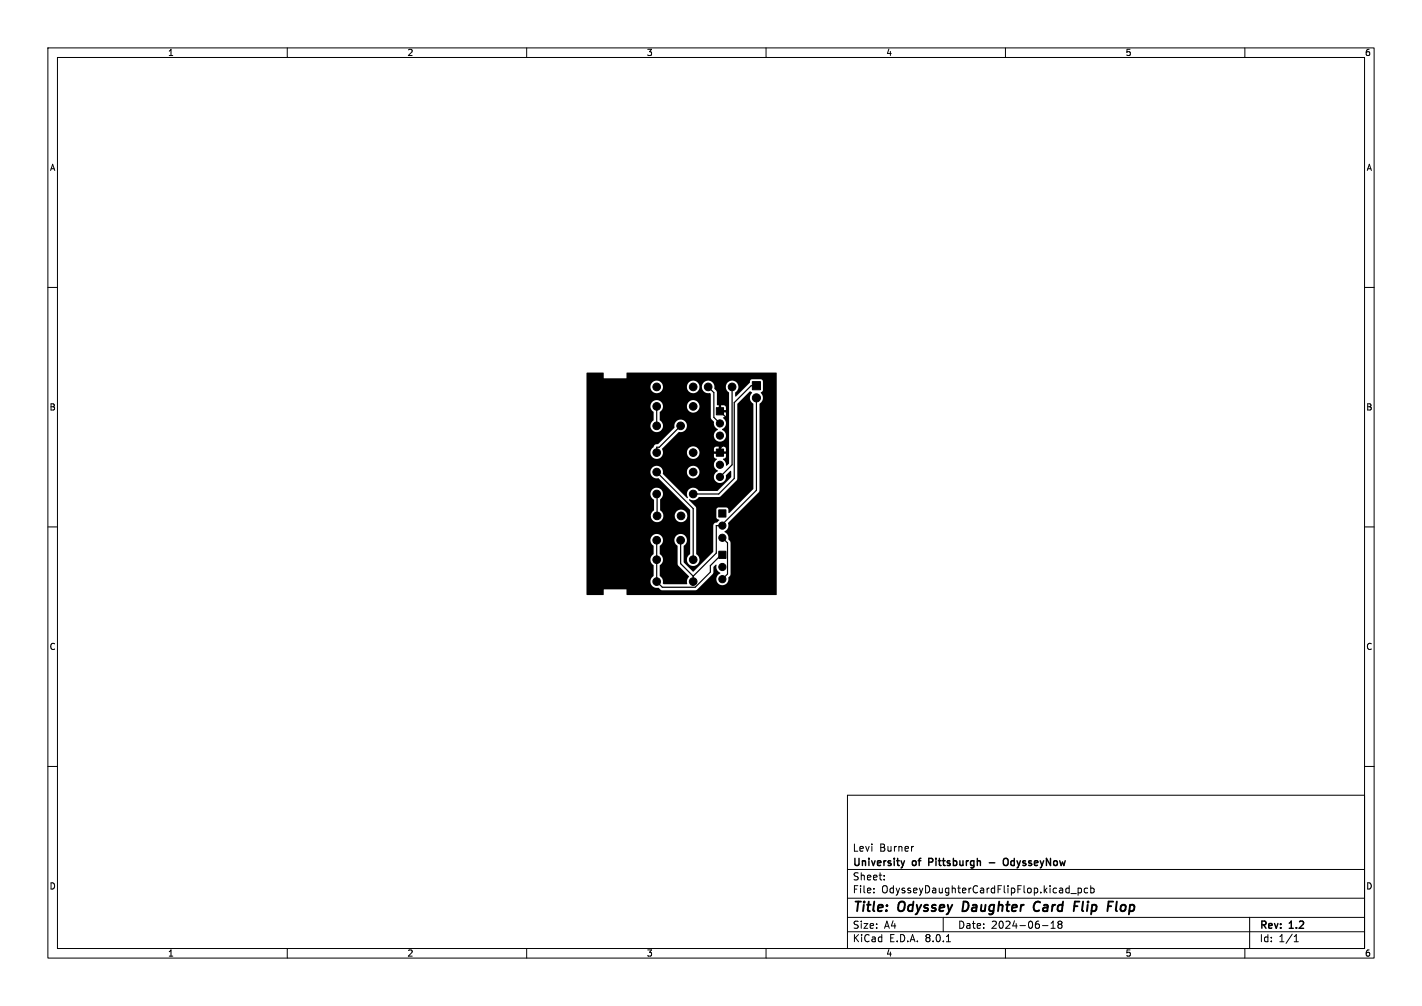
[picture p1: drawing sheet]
<svg xmlns="http://www.w3.org/2000/svg" width="297mm" height="210mm" viewBox="0 0 297 210" stroke-linecap="round" stroke-linejoin="round" font-family="sans-serif">
<defs><g id="words">
<g font-size="2.8">
<text x="178" y="190.9">Title:</text>
<text x="187.7" y="190.9">Odyssey</text>
<text x="201.9" y="190.9">Daughter</text>
<text x="217.5" y="190.9">Card</text>
<text x="226.7" y="190.9">Flip</text>
<text x="234.6" y="190.9">Flop</text>
</g>
<g font-size="2.1">
<text x="178" y="178">Levi</text>
<text x="183.7" y="178">Burner</text>
<text x="178" y="184">Sheet:</text>
<text x="178" y="181.2">University</text>
<text x="190.7" y="181.2">of</text>
<text x="194.6" y="181.2">Pittsburgh</text>
<text x="211.5" y="181.2">OdysseyNow</text>
<text x="178" y="186.7">File:</text>
<text x="184.1" y="186.7">OdysseyDaughterCardFlipFlop.kicad_pcb</text>
<text x="178" y="196.9">KiCad</text>
<text x="178" y="194.1">Size:</text>
<text x="184.7" y="194.1">A4</text>
<text x="185.7" y="196.9">E.D.A.</text>
<text x="193.3" y="196.9">8.0.1</text>
<text x="200" y="194.1">Date:</text>
<text x="207" y="194.1">2024-06-18</text>
<text x="263" y="194.3">Rev:</text>
<text x="263" y="196.9">Id:</text>
<text x="267.1" y="196.9">1/1</text>
<text x="269.4" y="194.3">1.2</text>
</g>
<g font-size="1.8">
<text x="35" y="11.9">1</text>
<text x="85" y="11.9">2</text>
<text x="135" y="11.9">3</text>
<text x="185" y="11.9">4</text>
<text x="235" y="11.9">5</text>
<text x="285" y="11.9">6</text>
<text x="10.3" y="35.9">A</text>
<text x="285.4" y="35.9">A</text>
<text x="10.3" y="85.9">B</text>
<text x="285.3" y="85.9">B</text>
<text x="10.3" y="135.9">C</text>
<text x="285.3" y="135.9">C</text>
<text x="10.3" y="185.9">D</text>
<text x="285.3" y="185.9">D</text>
<text x="35" y="199.9">1</text>
<text x="85" y="199.9">2</text>
<text x="135" y="199.9">3</text>
<text x="185" y="199.9">4</text>
<text x="235" y="199.9">5</text>
<text x="285" y="199.9">6</text>
</g>
</g></defs>
<g fill="none" stroke="#000" stroke-width=".21">
<path d="M10 10h277v190h-277zM12 12h273v186h-273zM60 10v2M110 10v2M160 10v2M210 10v2M260 10v2M10 60h2M285 60h2M10 110h2M285 110h2M10 160h2"/>
<path d="M285 160h2M177 166h108v32h-108zM190.8 176.7l-.3 .1M60 198v2M110 198v2M160 198v2M177 194.5h108M177 191.5h108M177 187.5h108M177 181.5h108M182.5 186.3v.1M182.5 185.5v.1"/>
<path d="M184.7 183.6v.1M184.7 182.8v.1M197 191.5v3M197.7 196.6h.8M210 198v2M217.7 193.2h1.2M219.5 193.8h.9M219.5 192.7l.5-.4v1.5M221.2 192.9l-.2 .3v.3l.2 .3 .5-.1 .1-.2-.1-.4-.2-.2M221.2 192.9l-.2-.2 .2-.4 .5 .1 .1 .2-.3 .3M221.2 192.9h.3M223.7 186.5h1.1"/>
<path d="M225.2 185.4v1.5M225.2 185.5l.4-.1 .3 .3-.2 .6h-.5M227.2 185.5l-.5-.1-.2 .3 .1 .6h.6M227.8 185.5l.4-.1 .3 .3-.1 .6h-.6M227.8 184.9v1.5M260 198v2M261 191.5v6.5M270.3 196.6h.9M270.3 195.5l.4-.4v1.5"/>
</g>
<path d="M201.3 188.2l-.3 2h.5M216.9 188.2a1.07 1.07 0 0 0-1 .8 1.07 1.07 0 0 0 .5 1.2l.5-.1M224.5 188.2h1M233.3 188.2l-.2 1.7 .2 .3" fill="none" stroke="#000" stroke-width=".4"/>
<path d="M188.9 179.7l-.3 1M194 180h.6M194.6 179.2h-.6v1.5M209.6 179.4l.3-.2a.5 .5 0 0 1 .7 .5v.5a.5 .5 0 0 1-.5 .5 .5 .5 0 0 1-.5-.5zM206.6 180.1h1.2" fill="none" stroke="#000" stroke-width=".3"/>
<g fill="#000" stroke="#000" stroke-width=".21">
<path d="M149.6 85.1h1.5v1.5h-1.5zM149.6 93.7h1.5v1.5h-1.5zM157.1 79.7h1.7v1.7h-1.7zM150.1 106.4h1.5v1.5h-1.5zM150.1 115.1h1.5v1.5h-1.5z"/>
<circle cx="137.2" cy="88.9" r=".8"/>
<circle cx="137.2" cy="84.8" r=".8"/>
<circle cx="137.2" cy="98.6" r=".8"/>
<circle cx="137.2" cy="80.8" r=".8"/>
<circle cx="137.2" cy="94.5" r=".8"/>
<circle cx="142.2" cy="88.9" r=".8"/>
<circle cx="144.8" cy="84.8" r=".8"/>
<circle cx="144.8" cy="94.5" r=".8"/>
<circle cx="144.8" cy="80.8" r=".8"/>
<circle cx="144.8" cy="98.6" r=".8"/>
<circle cx="147.9" cy="80.8" r=".8"/>
<circle cx="150.4" cy="97" r=".75"/>
<circle cx="150.4" cy="90.9" r=".75"/>
<circle cx="150.4" cy="88.4" r=".75"/>
<circle cx="150.4" cy="99.6" r=".75"/>
<circle cx="152.9" cy="80.8" r=".8"/>
<circle cx="158" cy="83.1" r=".85"/>
<circle cx="137.2" cy="103.1" r=".8"/>
<circle cx="137.2" cy="116.8" r=".8"/>
<circle cx="137.2" cy="112.8" r=".8"/>
<circle cx="137.2" cy="107.7" r=".8"/>
<circle cx="142.2" cy="112.8" r=".8"/>
<circle cx="142.2" cy="107.7" r=".8"/>
<circle cx="144.8" cy="103.1" r=".8"/>
<circle cx="144.8" cy="116.8" r=".8"/>
<circle cx="150.9" cy="109.7" r=".75"/>
<circle cx="150.9" cy="118.4" r=".75"/>
<circle cx="150.9" cy="112.3" r=".75"/>
<circle cx="137.2" cy="121.4" r=".8"/>
<circle cx="144.8" cy="121.4" r=".8"/>
<circle cx="150.9" cy="120.9" r=".75"/>
</g>
<g fill="none" stroke="#000" stroke-width=".25">
<path d="M137.2 84.8v4.1M137.2 98.6l7.6 7.6v10.6M142.2 88.9l-4.5 4.5h-.5v1.1M147.9 80.8l1.2 1.2v5.1l1.3 1.3M150.4 85.9l1.4 1.3v5l-1.4 1.4v.9M152.9 80.8v16.2l-2.5 2.6M158 80.5h-1.1l-3.5 3.5v15.9l-3.3 3.2h-5.3M158 83.1v19.2l-7.4 7.4h-1v5.8l-4.8 4.8M137.2 112.8v8.6l1.1 1.2h6.9l3.2-3.2v-1.3l2.2-2.3h.3M137.2 103.1v4.6M142.2 112.8v4.9l2.6 2.6M150.9 112.3l1.1 1v6.5l-1.1 1.1"/>
<path d="M144.8 120.3v1.1"/>
</g>
<path d="M122.5 77.8h3.5l.2 1.2h4.6l.2-1.2h31.2v46.4h-31.2l-.2-1.2h-4.6l-.2 1.2h-3.4l-.1-.1v-2.7h13.3l.1 .2a1.43 1.43 0 0 0 1.7 1.1l.7 .5h7.1l3.5-3.4 .1-1.5 .6-.4a1.66 1.66 0 0 0 .9 1.7 1.3 1.3 0 0 0-.9 1.7 1.3 1.3 0 0 0 1.6 .8 1.3 1.3 0 0 0 .9-1.6l.5-.6-.1-6.9a.8 .8 0 0 1-.4-1 1.34 1.34 0 0 0-.8-.9l.1-.2a1.43 1.43 0 0 0 .7-1.8l6.5-6.6v-18.2a1.47 1.47 0 0 0 .3-2.4l.4-.4v-2.1l-.4-.2h-1.8a.67 .67 0 0 0-.5 .8l-2.9 2.8-.2-.1v-.7a1.35 1.35 0 0 0 .4-2 1.35 1.35 0 0 0-2 0 1.35 1.35 0 0 0 .4 2v14.7l-.5 .5-.2-.2a1.4 1.4 0 0 0-.6-1.1l.5-.3 .1-.3v-.6h-.9v-.5h.9v-.7l-.4-.3h-.6v1h-.5v-1h-.6l-.3 .3-.1 .7h1v.5h-1l.1 .8 .5 .4a1.37 1.37 0 0 0 .2 2.4 1.3 1.3 0 0 0-.8 1.6 1.3 1.3 0 0 0 1.6 .9 1.3 1.3 0 0 0 .9-1.6l.9-.9h.2v1.3l-2.8 2.9h-4a1.35 1.35 0 0 0-1.9-.5 1.35 1.35 0 0 0-.3 1.9l-.2 .1-5.1-5.1 .1-.3h5a1.31 1.31 0 0 0 1.9 1.1 1.31 1.31 0 0 0 .2-2.2 1.31 1.31 0 0 0-2.1 .8v.3h-5a1.32 1.32 0 0 0-1.5-1.3 1.32 1.32 0 0 0-1.1 1.6 1.32 1.32 0 0 0 1.7 1l6.5 6.6v9.1a1.34 1.34 0 0 0-.4 2.1 1.34 1.34 0 0 0 2.1 0 1.34 1.34 0 0 0-.4-2.1v-9.5l-.1-.3-1.4-1.4 .1-.2a1.44 1.44 0 0 0 2-.4l4.4-.1 3.5-3.5 .1-15.8 2.6-2.7 .5 .3a1.49 1.49 0 0 0 .3 2.3l-.1 17.8-5 5-.2-.1v-.7l-.2-.3-1.8-.1-.3 .2-.2 .3v1.6l.6 .6-.5 .5a.65 .65 0 0 0-.7 .6v5.5l-4.2 4.1-2-1.9v-3.5a1.33 1.33 0 0 0 .3-2 1.33 1.33 0 0 0-2.1 .1 1.33 1.33 0 0 0 .5 2l.1 3.9 2.3 2.4v.2a1.73 1.73 0 0 0-.4 1.4h-4.9l-.2-.1v-.8l-.6-.8v-2.1a1.43 1.43 0 0 0 0-2.5v-1.7a1.33 1.33 0 0 0 .3-2 1.33 1.33 0 0 0-2.1 .1 1.33 1.33 0 0 0 .5 2v1.7a1.39 1.39 0 0 0 0 2.4v2.1l-.5 .6-.2 .6h-13.3v-18.3h13.3a1.62 1.62 0 0 0 .8 1.3v2.1a1.32 1.32 0 0 0 0 2.3 1.32 1.32 0 0 0 2-1.1h2.3v.2a1.31 1.31 0 0 0 2.1 .9 1.31 1.31 0 0 0-.2-2.3 1.31 1.31 0 0 0-1.9 1.2h-2.3l-.2-.7-.5-.5v-2.2a1.33 1.33 0 0 0-.1-2.3 1.33 1.33 0 0 0-2 1.1h-13.3v-8.6h13.3l.1 .2a1.31 1.31 0 0 0 1.4 1.1 1.31 1.31 0 0 0 1.2-1.3h5v.2a1.31 1.31 0 0 0 2.1 .8 1.31 1.31 0 0 0-.2-2.2 1.31 1.31 0 0 0-1.9 1.2h-5l-.2-.8 3.5-3.5a1.33 1.33 0 0 0 1.6-1.3 1.33 1.33 0 0 0-1.5-1.3 1.33 1.33 0 0 0-1 1.7l-3.4 3.4-.8 .3-.7 .8-.2 .7h-13.3v-5.6h13.3a1.34 1.34 0 0 0 2.1 1.1 1.34 1.34 0 0 0-.1-2.3v-1.7a1.35 1.35 0 0 0 .7-1.2h5v.3a1.31 1.31 0 0 0 2.1 .8 1.31 1.31 0 0 0-.2-2.2 1.31 1.31 0 0 0-1.9 1.1h-5v-.1a1.33 1.33 0 0 0-2.1-.9 1.33 1.33 0 0 0 .1 2.3v1.6a1.39 1.39 0 0 0-.7 1.2h-13.3v-8.1h13.3l.1 .2a1.31 1.31 0 0 0 1.4 1.1 1.31 1.31 0 0 0 1.2-1.3h5v.2a1.31 1.31 0 0 0 1.4 1.1 1.31 1.31 0 0 0 1.2-1.3h.5v.2a1.43 1.43 0 0 0 1.7 1.1l.2 .2v4.9l.6 1a1.49 1.49 0 0 0 .8 1.5 1.29 1.29 0 0 0-.8 1.8 1.29 1.29 0 0 0 2 .4 1.29 1.29 0 0 0 .1-1.9l-.4-.3a1.4 1.4 0 0 0 .2-2.5l.6-.4v-.7h-.9v-.5h.9v-.6l-.2-.3-.8-.1v.9h-.5v-.9l-.4-.1v-2.7l-.5-.6a1.34 1.34 0 0 0-1.1-1.7 1.34 1.34 0 0 0-1.5 1.3h-.5v-.3a1.31 1.31 0 0 0-1.4-1 1.31 1.31 0 0 0-1.2 1.3h-5v-.3a1.31 1.31 0 0 0-1.5-1 1.31 1.31 0 0 0-1.2 1.3h-13.3z" fill="#000"/>
<use href="#words"/>
</svg>
